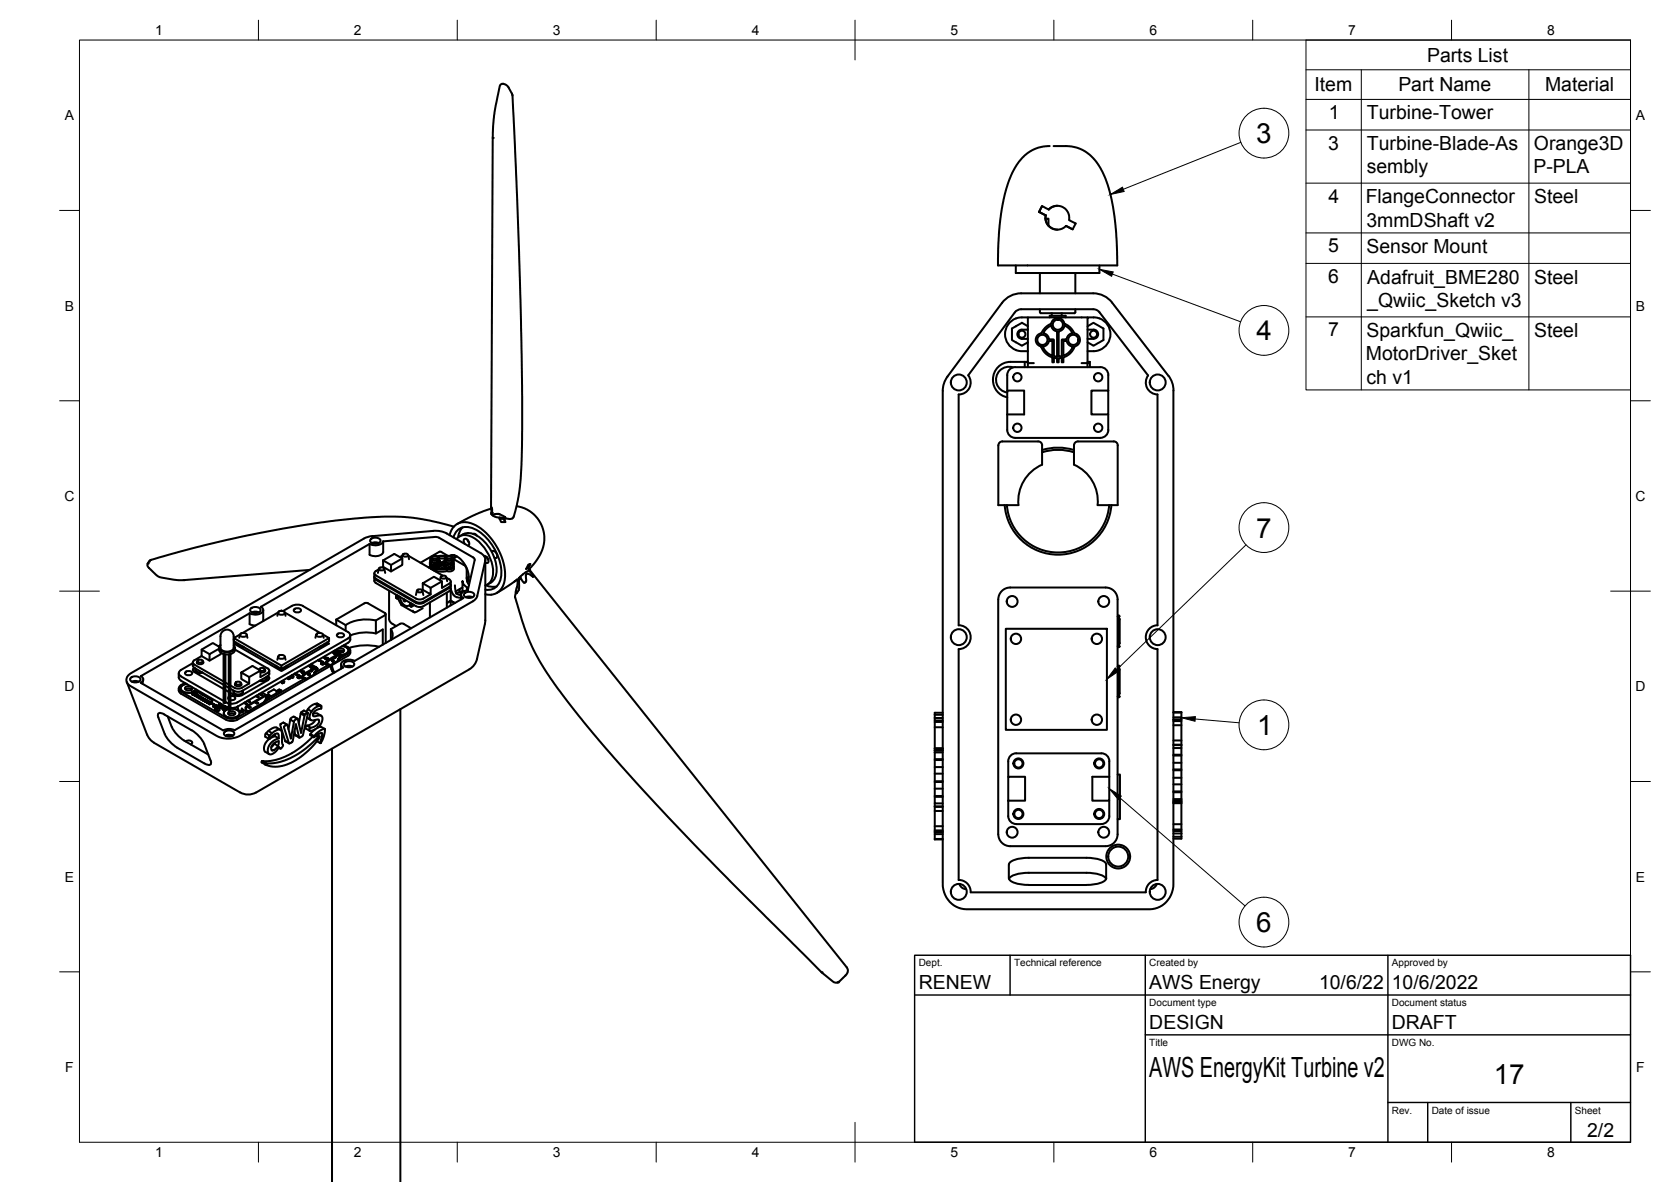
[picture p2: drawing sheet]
<svg xmlns="http://www.w3.org/2000/svg" width="420mm" height="297mm" viewBox="0 0 420 297" stroke-linecap="round" stroke-linejoin="round" font-family="sans-serif">
<defs><g id="words">
<g font-size="7">
<text x="315.8" y="35.9">3</text>
<text x="316" y="85.5">4</text>
<text x="315.8" y="135.1">7</text>
<text x="316.1" y="184.7">1</text>
<text x="315.9" y="234.2">6</text>
<text x="289" y="270.6">AWS EnergyKit Turbine v2</text>
<text x="375.6" y="272.3">17</text>
</g>
<g font-size="4.9">
<text x="358.8" y="15.5">Parts List</text>
<text x="330.5" y="23">Item</text>
<text x="351.6" y="23">Part Name</text>
<text x="388.5" y="23">Material</text>
<text x="334.2" y="29.9">1</text>
<text x="343.7" y="30">Turbine-Tower</text>
<text x="334" y="37.6">3</text>
<text x="343.7" y="37.7">Turbine-Blade-As</text>
<text x="385.7" y="37.7">Orange3D</text>
<text x="343.6" y="43.5">sembly</text>
<text x="385.6" y="43.5">P-PLA</text>
<text x="334.1" y="50.9">4</text>
<text x="343.4" y="51.1">FlangeConnector</text>
<text x="385.7" y="51.1">Steel</text>
<text x="343.6" y="57">3mmDShaft v2</text>
<text x="334" y="63.4">5</text>
<text x="343.6" y="63.6">Sensor Mount</text>
<text x="334" y="71.1">6</text>
<text x="343.8" y="71.3">Adafruit_BME280</text>
<text x="385.7" y="71.3">Steel</text>
<text x="343.8" y="77.2">_Qwiic_Sketch v3</text>
<text x="334" y="84.5">7</text>
<text x="343.6" y="84.7">Sparkfun_Qwiic_</text>
<text x="385.7" y="84.7">Steel</text>
<text x="343.4" y="90.6">MotorDriver_Sket</text>
<text x="343.6" y="96.4">ch v1</text>
<text x="231" y="248.5">RENEW</text>
<text x="289" y="248.5">AWS Energy</text>
<text x="331.7" y="248.5">10/6/22</text>
<text x="350" y="248.5">10/6/2022</text>
<text x="289" y="258.6">DESIGN</text>
<text x="350" y="258.6">DRAFT</text>
<text x="399.1" y="285.7">2/2</text>
</g>
<g font-size="3.5">
<text x="39" y="8.8">1</text>
<text x="89" y="8.8">2</text>
<text x="139" y="8.8">3</text>
<text x="189" y="8.8">4</text>
<text x="239" y="8.8">5</text>
<text x="289" y="8.8">6</text>
<text x="339" y="8.8">7</text>
<text x="389" y="8.8">8</text>
<text x="16.3" y="30.2">A</text>
<text x="411.3" y="30.2">A</text>
<text x="16.3" y="78">B</text>
<text x="411.3" y="78">B</text>
<text x="16.2" y="125.9">C</text>
<text x="411.2" y="125.9">C</text>
<text x="16.2" y="173.7">D</text>
<text x="411.2" y="173.7">D</text>
<text x="16.3" y="221.6">E</text>
<text x="411.3" y="221.6">E</text>
<text x="16.4" y="269.4">F</text>
<text x="411.4" y="269.4">F</text>
<text x="39" y="290.8">1</text>
<text x="89" y="290.8">2</text>
<text x="139" y="290.8">3</text>
<text x="189" y="290.8">4</text>
<text x="239" y="290.8">5</text>
<text x="289" y="290.8">6</text>
<text x="339" y="290.8">7</text>
<text x="389" y="290.8">8</text>
</g>
<g font-size="2.5">
<text x="231" y="242.9">Dept.</text>
<text x="255" y="242.9">Technical reference</text>
<text x="289" y="242.9">Created by</text>
<text x="350" y="242.9">Approved by</text>
<text x="289" y="252.8">Document type</text>
<text x="350" y="252.8">Document status</text>
<text x="289" y="262.9">Title</text>
<text x="350" y="262.9">DWG No.</text>
<text x="350" y="279.9">Rev.</text>
<text x="360" y="279.9">Date of issue</text>
<text x="396" y="279.9">Sheet</text>
</g>
</g></defs>
<!-- layer: Visible -->
<g fill="none" stroke="#000" stroke-width=".51">
<path d="M123.9 34.7l.2-4.9 .5-3.2 1.1-5 .5-.5h.4l.7 .3 .5 .5 1.1 2.1 1.6 39.3 .8 36.3-.1 15.9-.7 8.3-.6 3.5-.8 2.7-.8 .4-1.3-.1M123.9 34.7l-.4 92.9M128.8 23.8h.1M263.9 36.7l-2.9 .4-2.6 1.4-2.2 2.1-2 3.5-1.5 4.5-1 5.2-.5 5.1-.3 7.8h30l-.2-7.8-.9-7-1-4.7-1.7-4.1-1-1.8-1.2-1.5-1-1-1.5-1-1.3-.6-1.6-.4-4.6-.1M261.2 53.3h.1M262 51.8l-.7 1.5 1.7 .8M262.9 55h.7v1.7l-.4-.7zM262.9 54.1l-.1 .9 .3 .9 .5 .8 1 .7 1 .3 .9-.1 .8-.2 .8-.6 1.6 .8M262.9 54.1l-1.7-.8 .8-1.5 1 .5a.71 .71 0 0 0 1.2-.1l1.4-.5 1.5 .3 .7 .5 .6 .7 .5 1.5a.64 .64 0 0 0 .5 .9l1.1 .6-.8 1.4-1.7-.8M262.9 54.1h.1M263 54.1l-.1 .9M263.6 56.7l.8 .6 1.5 .4"/>
<path d="M263.7 52.6h.1M265.9 51.7l-1 .2-1.2 .8M255.4 66.7v1.9h21v-1.9M256.8 73.7h18.1a6 6 0 0 1 4.7 2.4M256.8 77.7l-1.1 .3-.6 .5-11.6 15.8a3 3 0 0 1 .3 3.2 3 3 0 0 1-2.8 1.6v58a3 3 0 0 1 3.1 3 3 3 0 0 1-3.1 3v58a3 3 0 0 1 3.1 3.1h44a3 3 0 0 1 3-3.1l-.1-58a3 3 0 0 1-2.9-3 3 3 0 0 1 3-3l-.1-58a3 3 0 0 1-2.3-4.7l-12.8-16.4-1-.3h-18.1M256.8 73.7a6 6 0 0 0-4.9 2.4l-13.7 18.6-.6 1.1-.5 1.8-.1 124.5a6.2 6.2 0 0 0 6 6.4h46.1a6.2 6.2 0 0 0 5.9-6.4l.1-124-.5-2.2-.8-1.5M258.4 79.8v12.5M261.5 77.7v.8a1.63 1.63 0 0 0 1.7 .2h5.5a1.74 1.74 0 0 0 1.7-.2v-.8M261.5 68.6v5.1M263.9 79.8v-.4h4v.4M264.5 78.7v.7M267 78.7v.7"/>
<path d="M270.4 68.6v5.1M273.5 79.8h-17a4.2 4.2 0 0 0-3.8 3.7 4.2 4.2 0 0 0 2.8 4.5M279.6 76.1l14.2 18.4M253.3 98.2h4.2v5.9h-4.2zM253.3 94.3v3.9M254.7 92.3a3.2 3.2 0 0 0-4.2 2.4 3.2 3.2 0 0 0 2.8 3.9M255.4 88l1.3 .3h1.7M256.9 85.2h1.5M257.7 90.9h.7v.4h1.5M257.7 90.9a8.8 8.8 0 0 0-5.8 .6 4.5 4.5 0 0 0-2.2 4.7 4.5 4.5 0 0 0 3.6 3.6M257.7 90.9v1.4M258.4 90.9h.1"/>
<path d="M258.4 82l-.7-.5a.83 .83 0 0 0-1.5 0l-1.8 1.1v2.9l1.8 1a.81 .81 0 0 0 1.5 0l.7-.5M258.4 82.9l-1.4-.1a1.15 1.15 0 0 0-1.2 1.2 1.15 1.15 0 0 0 1.2 1.1M260.9 84.3l.3-.3a1.18 1.18 0 0 0 1.1-1l1-1.1 1-.5 .2-.6 .5-.6 .8-.3 1.2 .4 .7 1.1 1 .5 .9 1a2.2 2.2 0 0 0 1.4 1.3l.4 .6 .1 .8-.2 .7-.4 .4a1.48 1.48 0 0 0-1.2 1.3l-1.1 1.2-1.2 .6v1.2h-.4v-1.1l-.8 .1v1h-.4v-1l-.8-.1v1.1h-.4v-1.2l-1.5-.8-.8-.9a2.97 2.97 0 0 0-1.5-1.6l-.3-.7-.1-.6zM262.2 87.1l1-.4 .6-1h.8v3.7l-1.5-.9zM263.1 82.6l1.2-.8 .2 .7 .4 .4 .9 .4v6.3l-.8-.1v-4.1l-1.2-.1-.3-.8-.8-.7a.22 .22 0 0 1-.4-.1 .22 .22 0 0 1 .2-.3zM266.2 83.3l1.1-.6 .4-.9 1.1 .8 .9 1.1-.7 .3-.4 .4-.4 .9-1.2 .1v4.1l-.7 .1zM267.4 85.7h.8l.7 1 .9 .4-1 1.4-1.4 .9zM271.9 91.3h1.5v1M273.5 82.9l1.5-.1a1.15 1.15 0 0 1 1.1 1.2 1.15 1.15 0 0 1-1.1 1.1M273.5 82l.8-.5a.82 .82 0 0 1 1.4 0l1.8 1.1v2.9l-2.6 1.4-1.4-.9M273.5 85.2h1.5M274.4 98.2h4.3v5.9h-4.3z"/>
<path d="M276.5 88l-1.3 .3h-1.7M276.5 88a4.3 4.3 0 0 0 2.5-5.1 4.3 4.3 0 0 0-4.7-3.1h-.8v11.1h.5v1.4M276.7 92.3h-21.4a2 2 0 0 0-2 2M276.7 92.3a2 2 0 0 1 2 2M278.7 94.3v3.9M251 111.9v15h5.1a10 10 0 0 1 5.9-10.1v-4.9M252 110.9h9M252 110.9a1.01 1.01 0 0 0-1 1M253.3 104.1v3.9a2 2 0 0 0 2 2M255.2 110.1h21.5M261 110.9a1.01 1.01 0 0 1 1 1M262 113.1a13.5 13.5 0 0 1 8 0"/>
<path d="M262 113.7a12.9 12.9 0 0 1 8 0M278.7 104.1v3.9a2 2 0 0 1-2 2M92.9 139.4v-2.7l-27.3 15.8M93.1 135.6a1.62 1.62 0 0 1 2.6 .3 1.51 1.51 0 0 1-2.7 0zM93.5 136.5l1.1-.2 .6 .2M96.4 136l13.5-1 9.1 5.1M96.4 136v2.8a2.55 2.55 0 0 1-3.5 .6M96.4 136a2.55 2.55 0 0 1-3.5 .7M101 139.8l-.4 .2M101.2 139.6l-.2 .1M101.2 139.5l-.2 .8M101.3 139.4l.6-.3a.53 .53 0 0 1 .7 .5l-.7 .3a.53 .53 0 0 1-.6-.5z"/>
<path d="M102.6 139.5l.2 1M102.7 139.6l.2 .1M102.9 139.8l8.4 4.9M108.9 133.4h1.3l1.7 .4 9 5.2a1.96 1.96 0 0 1 1.1 1.9l-2 8.9-.8 1.1-58.8 34a6.6 6.6 0 0 1-5.8 .1l-21.7-12.5a1.78 1.78 0 0 1-1.1-1.8 1.78 1.78 0 0 1 1.3-1.6l58.8-33.9 1.8-.5 15.2-1.3M110.2 139.9h1.9l-.3 .3 .3 .5-3 1.8-.3-.3 1.9-1.1-.5-.4 .2-.4zM110.5 138.7l-4.8 2.7M110.5 138.7h.5M111 138.7l1.7 1M112.3 139.8h.1M113.1 134.5l.5-1.4 1.1-1.3 1.4-.5h1.5l1.9 .6 1.6 1.1 1.9 1.7 1.5 2.1 1.3 2.3 .9 2.7 .3 2.1-.2 2.3-.5 1.4-1.3 1.4-1.4 .4-1.6-.1M113.2 139.6l.7-.1 1 .3 .9 .7 .9 1.1 .7 1.2 .4 1.4 .1 1.1-.4 1M113.8 139.5l-.2 .3"/>
<path d="M114 135a3.5 3.5 0 0 1 5.5-2 13.1 13.1 0 0 1 6.5 11.8 3.4 3.4 0 0 1-4 3.4M114.1 132.3l-7.8-1.8-5.5-.6-7.3 .1-9.2 .8-13.2 2-10 2-11.8 2.7-11.5 3.3M114.2 139.5l.2 .6-.1-.6M114.8 135.5a2.97 2.97 0 0 1 4.2-.4 10.6 10.6 0 0 1 4.9 9.6 2.89 2.89 0 0 1-1.9 2.4M114.9 139.8l-.8 .5-.1 .7M115.5 134.8a3.8 3.8 0 0 1 5.2 .3 10.3 10.3 0 0 1 4 9.7 3.4 3.4 0 0 1-2.2 2.1M116.3 132.5l-.7 1.1-.4 1.4M116.9 136.7l-.2-.3a.61 .61 0 0 1 .1-1 .61 .61 0 0 1 .9 .4l.2 .3a.73 .73 0 0 1-.2 1.1M117.5 135.7l.5 .7M119 134.2h.4l.5 .4M121.7 139.7a1.15 1.15 0 0 1 .9 1.8l-.6-.1M122.4 140l.4 .7"/>
<path d="M123.5 127.8l-4.5 1.7-4 2.2M123.5 129.2v-1.8l.2 .4v.9a.37 .37 0 0 0-.1 .4 .37 .37 0 0 0 .4 .3l-.1 .1M123.6 128.8l.3 .7M123.7 138.7l.2-.2h.3l.7 .7v.9l-.2 .2-.4-.2M123.9 129.5l1 .5 2 .3M124 129.4l.8-.3 .7 .1 1.4 .7 .2 .2-.2 .2M125.6 130.4h.4a.7 .7 0 0 1 .7 0 .7 .7 0 0 1 .3 .7 .77 .77 0 0 1-1.2-.3zM126.9 130.2l-.2 .1 .3 .9M128.9 130.3h.1M129.9 127.2l2.6 .8 1.7 1.3 1.7 2.2 .9 2.4 .1 2-.6 2.3-1.5 2.8-1.8 2.1M252.6 126.9a13.5 13.5 0 0 0 13.4 12.5 13.5 13.5 0 0 0 13.4-12.5M253.2 126.9a12.9 12.9 0 0 0 12.8 11.9 12.9 12.9 0 0 0 12.9-11.9"/>
<path d="M276 126.9a10 10 0 0 0-6-10.1v-4.9a1.01 1.01 0 0 1 1-1h9a.97 .97 0 0 1 1.1 1l-.1 15h-5M37.4 142.7h.1M37.8 140.8l-.7 .9v.5l2.3 2.4 .9 .5 4.6 .7 33-2.6M37.8 140.7h.1M55.9 158.7a1.66 1.66 0 0 1 1.8-.3 1.66 1.66 0 0 1 1.1 1.5v2.9a1.91 1.91 0 0 1-3.4 0v-2.9zM60.4 159.4l.5-.3h.6l.6 .5a.99 .99 0 0 1-1.8 0zM62 159.5l.2 .8M62.8 154.1v2.7l1.5 .4M62.8 154.1l-27.4 15.8M63 153a1.62 1.62 0 0 1 2.5 .3 1.51 1.51 0 0 1-2.6 0zM63.3 153.9l1.1-.2 .7 .2M65.6 152.5a.94 .94 0 0 1 .6 1.1 .94 .94 0 0 1-1 .7l-1.3 .1-1.1-.3"/>
<path d="M66.2 153.3v2.8M69.7 154.8l.2-.9-8.9 5.2M70 153.8l.4-.3h.7l.5 .5a.99 .99 0 0 1-1.7 0zM70.6 153.5h.3M71.1 153.6l2.7-1.5 1-.2 1 .2 12.1 7a.83 .83 0 0 1-.4 1.4M71.8 154.8l-.2-.9 8.9 5.2M73.9 153.2l.9-.4a.67 .67 0 0 1 .8 .8l-.8 .3a.67 .67 0 0 1-.9-.7zM79.5 159.5l-.2 .8M79.6 159.4l.4-.3h.7l.5 .5a.99 .99 0 0 1-1.7 0zM84.5 155.7l2.4 1.4M84.5 155.7v1.4M84.8 159.4l.8-.3a.67 .67 0 0 1 .9 .7l-.9 .4a.67 .67 0 0 1-.8-.8z"/>
<path d="M86.9 157.1v1.4M88.1 159.6l-.1 1.3-.5 .6-27.8 16.1M94.1 145.1l.1 1.1 .3 .3M94.1 144.1v.8M94.1 144.9l.4 .5M94.1 145l.4 .7M94.5 144.6l10.4 6h1.2l2.2-1.2M94.5 145.4l10.1 5.8 .7 .2 1.2-.2 6.5-3.7 .3-.6M94.5 145.7l10.1 5.8 .7 .2 1.2-.2 6.5-3.7 .3-.7M94.5 146.5l10.1 5.8 .7 .2 1.2-.2 6.5-3.7 .3-.4v-1M94.5 143.5l-.4 .6 .4 .5M94.5 159.2a10.8 10.8 0 0 0-6.4 .5"/>
<path d="M94.5 155.9a10.2 10.2 0 0 0-7.6 1.2M95.2 143.1l-.7 .4M95.2 142.9l-.2 1.1M95.3 142.9l.7-.3a.53 .53 0 0 1 .6 .5l-.6 .2a.53 .53 0 0 1-.7-.4zM96.3 140.8l2 1.2v1.6l-2-1.1zM96.3 140.8l2.8-1.6 2.1 1.1v1.7l-2.9 1.6M96.3 142.5l-.2 .1M96.6 142.9l.3 1.1M96.8 154.6l.2-.2-.2-.4-4.7-2.5-.5 .1-7.1 4.1M96.8 154.6l-2.3 1.3v3.3l1.7-1v3.8M97 154.3v7.3M97.8 148.4v7.2"/>
<path d="M97.9 155.6a1.48 1.48 0 0 0 .8 1.2l.9 .5M98.3 158.1l.4 1.3-.3 1.4M99.6 149.6l.2 .1M99.7 149.5l-.1 .8 .2 .1M99.9 149.6v.9l.7-.5M100 149.8v.2M100 149.7v.4l.4-.2M100.1 150.3l.9 1.7M100.1 149.8l-.2 .2M100.6 150.1l.3 1 .6 .9 .7 .3 .9-.3M101 151.8v.3M101 152.1l3.1 1.7"/>
<path d="M101.2 140.3l-2.9 1.7M101.6 150.6l-.1 .2 .2 .3h.2l-.1-.4M101.7 150.7l.2 .3M103.1 151.6l.2 .2M103.2 151.5l-.1 .8 .2 .1M103.4 157.9l-1.9-1.1h-.9l-2.3 1.3v2.7M103.4 151.7l-.1 .7 .8-.3M103.6 151.7l-.1 .5 .4-.3M103.7 151.8l-.2 .2M104.8 148.4l-.2 1.1M104.9 148.4l.6-.3a.53 .53 0 0 1 .7 .5l-.7 .3a.53 .53 0 0 1-.6-.5zM106.2 148.4l.2 1.1"/>
<path d="M106.3 152.9l-2 1-.3-.1-.2-.3M107.8 142.5v.1M108 142.6v.1M108.1 141.4l.1 .9M108.1 151.4v3.8M108.2 140.3v.6M108.3 140l.8-.3 4.4 .1 .6 .5-.3 .4 .3 .6-.2 .7 .2 .5-.3 .4-.6 .2h-2.5l-1-.2-.5 .4-.2-.1 .5-.3-.4-.2-.5 .2-.2-.1 .5-.2-.3-.3-.6 .3-.2-.1 .6-.3-.3-.5 .1-.7a.33 .33 0 0 0 .2-.2 .33 .33 0 0 0-.2-.4zM108.4 142.8v.1M108.5 140.9l1.5-.1 .4 .3-1.8 1-.2-.6zM108.6 140.1l.9-.3 .5 .2 .2 .4-.4 .3-.7 .1-.5-.3zM108.6 142.3v.5M108.6 140.8l-.2 .9"/>
<path d="M108.6 141.3l1.1 .2M108.6 142.9v.2M108.6 140.6l.5-.2 .9 .2M109 143.2v.1M109.1 142.7v.4M109.2 143.3v.1M109.3 142.6l3-1.8 1 .1a.41 .41 0 0 1 .5 .1 .41 .41 0 0 1 0 .6 .49 .49 0 0 1-.8 .2l-.8 .1-.6-.3-1.9 1.2zM109.7 142.9v.6l-.2 .1M109.9 142.8l1.8-1 .4 .2-.2 .5 .3 .3-1.5 .2zM110 140.8v.5M110.4 140.4h1.4M110.4 140.3v.6"/>
<path d="M110.7 141.1v.4M110.8 145l-.2 .8M110.9 144.9l.6-.3a.53 .53 0 0 1 .7 .5l-.7 .3a.53 .53 0 0 1-.6-.5zM111.1 146.1l-2.8 1.6M111.7 141.8v.6l-1 .5M111.7 142.4l.2 .1v.4M111.8 140.3v.6M112.1 140.2l.5-.3h.6l.5 .2 .1 .3-.5 .4h-.7l-.5-.3zM112.2 145l.2 1.1M112.2 145.2l1.1 .6v.6l-2.2 1.3v-1.6l-2-1.2-2.8 1.7v1.6l2 1.2v-1.7l-2-1.1M112.2 142.2l.4-.2h.8l.3 .2 .1 .3-.3 .3-.7 .1-.6-.3zM112.2 140.6l.6-.2 .9 .2"/>
<path d="M112.3 142.7l.5-.2 .9 .2M112.3 140.8v.6l-.5 .3M112.4 148.9v3.8M112.4 143v.5l-.4 .1-1.2 .1-1.1-.2M113.3 148.2v3.9M113.3 146.1v.8M113.4 147.9l.6 1.6M113.6 140.8v.6l-.4 .1-.9-.1M113.6 141.4l.2 .3M114 151.4l-.7-.4-.9 .5M114 149.5l.9 .6M114.1 140.5l2.5 1.5"/>
<path d="M114.1 151.4l.3 .1M114.1 141.4l-.1 .8M114.1 142.4v.7l-.2 .3-.7 .2-.8-.1M114.4 147.1l.1 1a1.2 1.2 0 0 0 1.4 1.5v-.1M114.9 150.1l1.1 .1M115.6 148.7l-.9 .5M115.6 148v.9l.3 .1M115.9 148.7v1.9M116.3 147.6l-1.7 1M116.6 142l.7 .8 .1 2.9 .5 1.3M116.7 149.2a1.62 1.62 0 0 1 2.6 .3 1.51 1.51 0 0 1-2.7 0zM116.8 148.6l-.5-.1-.4 .2 .3 .2"/>
<path d="M117.1 150.1l.7-.2 1 .2M117.4 145.2l.4 .4M117.4 147.6l-.8-.7-.3-.9v2.5M117.5 146.1h.1M117.6 148.3l-.2-.7v.8M117.9 145l-.5 .3 .4 .4M119 140.1l.3 .6-1.7 7.7h-.4a1.02 1.02 0 0 0-1.1 .7 1.02 1.02 0 0 0 .4 1.2l-27.3 15.8a2.58 2.58 0 0 0-3.4 .6l.2 .7 .3 .3-27.3 15.8M122 140.6v15.6l-2.1 9.4M122.1 147.1l1.5 .4 1.3-.1M129.6 146l.4-.3-.7 .5M129.6 146l-4.7 3M130 145.7l.2 .2"/>
<path d="M132.8 142.8l80.2 100.4 .2 .8-.4 1-1.9 1.8-.7 .2-.7-.3a48.3 48.3 0 0 1-7.5-7l-18.1-18-16-16.5-11.7-12.7-10.6-12.5-7-9.3-2.4-3.7-1.9-3.4-1.8-4-2-6.1-1-3.5 .2-1.5M132.8 142.8l.5-1.1-.5 .2-.5 1.1M132.9 143.4l-1.2 .8-1.2 1M133.1 143.4h-.1l1.2 1.5h-.3l-.9-.7h-.6l-.2 .3 .1 1.5-.4 .5-.5-.5-.6-1-.3 .7v-.4l-.3 .5-.1 1.3-.4 1.5 .1 .5 .7-.9v-2.5M133.3 141.7l-.5 1.1-.5 .2M251 150.7v59a2.99 2.99 0 0 0 3 2.9h24a2.99 2.99 0 0 0 3-2.9v-59M251 150.6a2.99 2.99 0 0 1 3-3h24a2.99 2.99 0 0 1 3 3M252.9 158h25.4v25.4h-25.4zM281 154.9l.1 .6M281.1 155.5l.3-.1 .1 .2-.1 6.2h-.3zM281.1 154.9l.2-.2 .2 .2-.4 .3M281.2 155.4v6.4"/>
<path d="M32.8 170.4a1.62 1.62 0 0 1 2.5 .3 1.51 1.51 0 0 1-2.6 0zM33.2 171.3l1-.2 .7 .2M35.4 171.6l20.7 11.9a3.1 3.1 0 0 1 2.9 0M35.4 169.9a.87 .87 0 0 1 .6 .8 .87 .87 0 0 1-.6 .9M36 170.8l-.2 1M41.4 179.6l6.8 3.9M41.4 179.6l-1.1-.4-.6 .2v.4l1.7 4.7M44.9 169.2l.1 1.3 .5 .6M44.9 173v.5M45 173.5l.1 .5 .4 .3M45.5 173.8l11.8 6.7 1 .2 .9-.2 2.9-1.6M45.5 171.1l11.3 6.5"/>
<path d="M45.5 170l10.7 6.2M45.5 168.3a.86 .86 0 0 0-.5 .9 .86 .86 0 0 0 .5 .8M45.5 172.2a.86 .86 0 0 0-.5 .8 .86 .86 0 0 0 .5 .8M46.5 171.6l-1 .6M46.6 169l.8-.4a.67 .67 0 0 1 .9 .8l-.9 .3a.67 .67 0 0 1-.8-.7zM46.6 172.8l.8-.4a.67 .67 0 0 1 .9 .8l-.9 .3a.67 .67 0 0 1-.8-.7zM46.6 173.2l.8-.2 .8 .2M46.9 171.9l-.4 .1a1.04 1.04 0 0 0-1.1 1 1.04 1.04 0 0 0 1.2 1h1.7M48.3 173.9v.5M48.3 174.4l.1 .2M48.4 173.9v.6M48.4 174.5l.3 .1"/>
<path d="M48.4 173.8l-.1 .1M48.5 166.5v1l.4 .3M48.5 166.7l-3 1.6M48.7 174l-.3-.1 .3 .2M48.7 174l.9-.2 1.3 .7M48.7 174h.3M48.8 174.5h.1M48.9 167l7.3 4.3M48.9 168.9l7.3 4.2M48.9 165.9l-.4 .6 .4 .5M48.9 168.9l-.4-.6 .3-.5 7.4 4.3M48.9 167.9l-.4 .5"/>
<path d="M48.9 174.8l.2 .1M48.9 167.9h.1M48.9 174.1l.2 .2M49 174.1h-.1M49 174.1h.1M49 174.4l-.2 .1M49 174v.1M49.1 174.4h-.1M49.1 174.3h.1M49.1 168.3a1.26 1.26 0 0 0 1.9 .7M49.2 173.9l-.2 .2M49.2 174.1l.2 .2"/>
<path d="M49.2 168a1.08 1.08 0 0 0 1.6 .9M49.2 174.4h.2l-.5 .5M49.3 174.7l-.2 .3M49.3 173.3l-1 .5M49.3 173.9l-.1 .1 .3 .2-.3 .3M49.3 173.9h.4M49.4 173.8l-.1 .1M49.4 174.7l.1-.2 .4 .2-.5 .5M49.4 174.6l-.1 .2M49.4 174.7l.3 .1M49.4 175.1l.2 .1M49.5 174.5l-.2 .1"/>
<path d="M49.6 166.2l-.1 .2a.94 .94 0 0 0 1.7 0l-.2-.2M49.6 166.1l-.1 .5M49.7 166.1l.6-.3a.53 .53 0 0 1 .7 .5l-.7 .2a.53 .53 0 0 1-.6-.4zM49.7 173.9l1.2 .6M49.7 173.9l-.7 .2M49.8 175.1l-.2 .2M49.8 173.9l-.3 .2 .1-.1M49.9 175.4l.2 .1M49.9 174.9l-.1 .2M50 174.8l.4 .2-.2 .1-.3-.2zM50 174.8l-.2 .2M50.2 175.2l-.3 .3"/>
<path d="M50.3 175.4l-.2 .2M50.3 175.3v.1M50.4 175.4h-.1M50.4 175.4l.1-.2 .3 .2M50.4 175.2l.1-.1 .4 .2-.2 .3M50.4 175.2l-.1 .2M50.5 175.7l.1 .1M50.5 175.1l-.1 .1M50.6 175.6l-.1 .2M50.7 175.5l-.1 .1M50.7 164.9l-1.8 1M50.9 174.5h.1"/>
<path d="M50.9 174.5h.1l-.1 .1M50.9 175.6l-.3 .3M50.9 174.5l1.2 .8zM51 175.5l.1-.1 .3 .2-.2 .3M51 175.5l.3 .2M51 176l.1 .1M51 175.5l-.1 .1M51 166.1l.1 .5M51.1 175.4l-.2 .3M51.2 175.8l-.2 .3M51.5 175.8l.1-.1 .3 .2-.4 .5M51.5 175.8l-.1 .2"/>
<path d="M51.5 175.8l.3 .2M51.5 176.3l.2 .1M51.6 175.7l-.5 .5M51.8 176.3l-.1 .2M51.9 176.2l-.1 .1M51.9 176.2h.1M52 176.6l.2 .1M52 176.1l-.1 .2M52.1 176l-.2 .2M52.1 175.2h.2l-.2 .1M52.2 176.5l-.2 .2M52.3 176.3l-.3-.1 .1-.2 .4 .2-.3 .3"/>
<path d="M52.3 176.6l-.1 .1M52.4 176.5l-.1 .1M52.5 176.5l-.1 .1M52.5 176.4l-.1 .2M52.5 176.9l.2 .1M52.6 176.3l.4 .2-.2 .2-.3-.3zM52.6 176.3l-.1 .1M52.7 164.4l-2-1.2v1.7M52.7 176.8l-.2 .2M52.8 176.7l-.1 .1M53 176.8l-.3 .3M53 176.4l.2 .2"/>
<path d="M53 176.7l.8 .5M53.1 176.7l-.1 .1M53.1 176.6l-.1 .3M53.1 176.6l.8 .5M53.1 176.6l-.1 .1M53.2 176.3v.3l.8 .5M53.3 175.9v.3M53.3 176l.1 .1M53.3 175.9l-1.1-.6 1.1 .7M53.3 176.2l-.2 .1M53.6 177.5v.1M53.6 177.5l.3 .2"/>
<path d="M53.6 177.5h.1M53.8 177.3l-.2 .2M53.9 177.1v.6M53.9 177.3h-.1M54 177.2l-.1 .6M54 178.3l.6 .3M54 178.2v-.4l.5-.2a.86 .86 0 0 1 .7 .8M54.2 177.9v.4zM54.3 177.6l-.4 .2M54.3 177.4h.1M54.3 177.5h.1M54.3 177.2v.3"/>
<path d="M54.4 177.3v.1M54.4 177.4h.1M54.4 177.2h-.1M54.4 177.3l.1 .1M54.4 177.2v.1M54.6 177.7l-.4 .2M54.6 178.6l.2 .1M55 177.9l-.4 .2v.5M55.1 163l-2.4 1.4v1.6l-2-1.1M55.1 162.8a1.57 1.57 0 0 0 2 1.7 1.57 1.57 0 0 0 2-1.7M55.1 162.5l-1.6-.9-2.8 1.6M55.2 177l-.7 .4"/>
<path d="M55.2 177l.2 .1M55.2 178.4l-.4 .3M55.2 176.6l-.2 .6M55.3 177.6l.1 .1M55.4 177.4v.4M55.4 177.3h.2M55.4 162.2a.97 .97 0 0 0-.2 1 .97 .97 0 0 0 1 .6 2.24 2.24 0 0 0 2.9-1l-.3-.6M55.4 177.1v.2M55.5 162.1l-.6 .3M55.5 176.8l-.2 .1 .2 .1h-.3l.2 .3M55.5 177.2l-.1 .2M55.5 177.4l-.1 .4 .2-.2"/>
<path d="M55.5 177.8h.1M55.5 164v.4l-2.8 1.6M55.5 177.6h.1M55.6 177.4l-.1 .2M55.6 177.3h.1M55.6 177.3l-.1 .1M55.7 177.1h.1M55.6 177.5v.4M55.7 176.9l-.3 .2M55.7 177.4h.1M55.7 177.3l-.1 .2M55.7 177.4l-.1-.1v.1"/>
<path d="M55.7 177.6l-.1 .3 .2-.2M55.7 177.9l.1 .1M55.8 177.7v.1M55.8 177.5v.2M55.8 177.5h.1M55.8 177.4h.1M55.8 177.4l-.1 .1M55.8 177.5l.1 .1M55.8 177.9v.2M55.9 177.5l-.1 .3M55.9 177.5h-.1M55.9 177.5l.1 .1"/>
<path d="M55.9 177.5h.1M56 177.9l-.2 .2 .1-.2M56 178.1l.5-.2 .3 .1v.3l-.1-.2v.3l-.4 .2-.3-.2zM56 177.6l-.1 .3M56 177.6h.1M56.1 177.9h.1M56.1 177.6v.3M56.2 178.1l.2 .2v.2M56.2 164.4v12.2l.3 .1v-12.3M56.4 178l.3 .1zM56.5 177.4l-.4 .3M56.5 177.6h.1"/>
<path d="M56.6 177.6h.1M56.6 177.5l-.5 .4M56.7 177.5h-.1M56.7 176.4l.8 .4M56.7 171.5l.8 .5M56.7 172.3l.8 .5M56.7 173.4l.8 .5M56.7 164.5v12.1l-.2 .1M56.7 177.5l-.1 .1M56.8 177.6l.7 .3M56.9 177.8l.3 .3zM57 177.7l.3 .4z"/>
<path d="M57 177.7l-.1 .1M57.1 177.7h-.1M57.4 177.8l-.2 .2M57.4 179l.9-.3a.67 .67 0 0 1 .8 .7l-.8 .4a.67 .67 0 0 1-.9-.8zM57.5 179.5l.8-.3 .8 .3M57.5 178l-.3 .1M57.5 164.5v13.9l.2 .1M57.5 175.1l-.1 .2 .1 .4M58 164.4v14l-.3 .1v-14.1M58 172.3l.9 .5M58 173.1l.9 .6M58 174.9h.5a.53 .53 0 0 1 .7 .5 .53 .53 0 0 1-.7 .5h-.5"/>
<path d="M58 178.1a1.78 1.78 0 0 1 2.3 1.3 2.54 2.54 0 0 1-3.9 .2 1.07 1.07 0 0 1 1.1-1.4M58.3 177.9h.1M58.3 177.9v.1M58.7 173.9a1.29 1.29 0 0 0 1.2 .8 1.29 1.29 0 0 0 1.2-.7l-.1-.1M58.7 173.8a1.28 1.28 0 0 0 1.2 .7 1.28 1.28 0 0 0 1.2-.7M58.8 173.6l-.1 .2M58.8 160.3l12 7v.8l-12-6.9zM58.8 160.7h.1M59 172.8l1.1 .3 .7-.3M59 173.6l1.1 .3 .7-.3M59.1 163.2l8.2 4.8M59.2 171.8l-.1 .2a.94 .94 0 0 0 1.6 0l-.1-.2"/>
<path d="M59.2 171.6l-.1 .5M59.2 171.6l.7-.3a.53 .53 0 0 1 .7 .5l-.7 .3a.53 .53 0 0 1-.7-.5zM59.3 161.4l-.5 .3 12 6.9 11.9-6.9-.4-.3M59.4 161.5l-.5 .3M59.7 177.6l-1.7 .3M59.8 177.6l.1 .8 .1 .1M59.8 177.6h.1M59.9 161.8v.1M59.9 161.9l.4 .5 1 .2M59.9 161.8a1.18 1.18 0 0 0 1.2 .7M60.2 160.3l.1-.8-1.5 .8M60.3 178.6l.1 .2"/>
<path d="M60.3 178.9l.3 .1M60.6 171.6l.1 .5M60.8 178.1l.1 .1M60.8 178.1v.4h-.1l-.2 .5M60.9 178.5l-.3 .5h.5v-.3M60.9 178.6l.2 .1M60.9 178.2l.9 .6M61 178.3l-.2 .2M61 173.6v.2M61.4 176.6l.5 .3M61.6 176.5l.4 .3-.7-.2M61.7 177.9l.1 .8 .5 .3"/>
<path d="M61.9 178.6l.5 .1M62 177.4l-.3 .5M62 177.6l-.1 .9M62.2 176.2l.7 .2M62.2 177.5l.5 .4M62.3 176.1l.5 .3M62.4 176l.5 .4M62.4 177.4l.7 .3-.4 .2-.6-.3M62.4 178.7h.1M62.5 178.9h-.2M62.7 171.8l-1.9 1M62.8 176.4h.1"/>
<path d="M64.1 176.4l.5 .4M64.3 174.9l.7 .3M64.3 176.3l.6 .4-.3 .1-.6-.3M64.4 174.9l.5 .3M64.6 174.8l.4 .4M65 175.2h.1M65.2 174.4l.6 .3 .1-.2M65.2 168.3h-.1M65.2 168.2v.1M65.2 174.4l.5 .3M65.2 168.3a.68 .68 0 0 1 .7-.5 .68 .68 0 0 1 .6 .5l-.4 .3h-.6l-2.8 1.5M65.4 174.3l.4 .3"/>
<path d="M65.8 174l1.2 .7M66.6 168.2l.1 .5M66.6 168.3l.1 .4-.2 .2h-1M66.8 174.7l-4.8 2.7M66.8 174.7l.2 .1v.7M66.9 174.9l-4.9 2.7M66.9 174.9a1.52 1.52 0 0 1-.5 1.5l-4 2.3M67 170.1v.2M67 175.7v.1M67 175.3l.2 .4M67 170.4v.1M67 175.5l-.7 1.2-3.9 2.2"/>
<path d="M67 170.3a1.18 1.18 0 0 1-1.6 .7M67.1 170.5a1.35 1.35 0 0 1-1.9 .6M67.2 175.1l-.2 .1M67.2 170l.5 .5M67.2 175.1l.3 .1M67.3 168l.3 .2v.6l-2.1 1.3v-1.6l-2-1.1-2.8 1.6v1.6l2 1.2v-1.7l-2-1.1M67.4 169.9l.3 .5-.4 .6-6.5 3.7-.7 .2a2.99 2.99 0 0 1-2.1-.8M67.4 175.3l-.3-.2 .3 .2v.2l-.3 .3M67.5 174.7l.5 .2M67.5 174.6h.1M67.5 175.2l-.1 .3v-.2M67.7 168.5v1.1l-.4 .3-6.5 3.8"/>
<path d="M68 174.9h.1M68 174.9l.1 .1M68.1 174.9h.1M68.8 173.3l-1.3 .7v.6M68.9 173.3h.1M68.9 173.3l.6 .4 .1 .5M69.4 167.3v.1M69.4 167.4a1.49 1.49 0 0 0 2.7-.1 1.18 1.18 0 0 1-1.2 .7M69.5 167.3a1.18 1.18 0 0 0 1.2 .7M69.5 174.2l-1.3 .8M69.6 174.2h-.1M69.9 173.5l.3 .1v.3"/>
<path d="M69.9 165l-.2 .8M70 164.9l.4-.3h.7l.5 .5a.99 .99 0 0 1-1.7 0zM70 174l-.2-.2v-.2l.4-.3 .3 .1v.3l-.4-.4 .3 .2v.3l-.3 .2M70.8 167.3l11.9-7v.9l-11.9 6.9M70.8 171.4l.2 .3zM70.9 171.3l.2 .3zM70.9 171.3l.2-.1 .3 .1-.4 .2M70.9 171.3l-.1 .1M71.1 171.2l.4 .1M71.4 171.5l.1-.2-.5 .4M71.4 171.5h.1M71.6 165l.2 .8"/>
<path d="M72.3 170.4l.3 .3zM72.5 170.3l.2 .3M72.5 170.3l.2-.1 .2 .1-.3 .2M72.5 170.3l-.2 .1M72.7 170.2l.3 .1M72.7 170.6l-.1 .1M73 170.5v-.2l-.3 .3M73.1 169.9v.2l.3 .2M73.2 169.9l.2-.2-.2 .2v.2v-.2M73.4 169.7l.3 .1M73.4 170v.3M73.7 169.8l-.3 .2"/>
<path d="M73.7 169.8l.1 .4-.4 .1M74.1 169.3l.1 .1M74.1 169.3l.7 .4M74.2 169.4l.4 .1M74.7 169.5v.1M74.7 169.6l.1 .1M74.7 169.5l.5 .2 .3 .4M74.8 169.7l.4 .1M74.8 170.1l.3 .3M75.1 170.4h.2M75.1 170.3h.2M75.2 169.8l-.4 .3 .3 .2"/>
<path d="M75.5 170.1l.6 .4M75.5 170.1l-.2 .2M75.6 179.3l-.5 2.5M75.7 168.5l-.2 .2M75.7 168.6l.6 .2M75.7 170.2l-.4 .2M75.7 179l-.1 .3 1 .6M75.9 169l.1 .1M76 169.1h-.1M76 169.1h.1M76 170.1l.1 .2M76 170.3h.2"/>
<path d="M76 170.3l.1 .2M76.1 169.9v.1M76.1 169.9l-.1 .2M76.1 170.5l.5 .1M76.1 169v.1M76.2 169.8h.1M76.2 169.8v.5M76.2 170.3h.1M76.2 170.3l.3 .2M76.3 170l-.1 .1M76.3 170.2v.1M76.3 168.9l-.2 .1"/>
<path d="M76.3 169.4l-.3 .5M76.3 169.6l-.2 .3M76.3 169.6h.1M76.3 168.7l-.6-.2-.3 .1 .5 .4M76.3 168.7l.2 .1M76.4 170.7l-9.8 5.6M76.4 168.8l-.3 .2M76.5 169.6h-.1M76.5 168.8l-.2 .1M76.5 168.8v.2l-.4 .1M76.6 170.4v.2M76.6 170.4h-.1"/>
<path d="M76.6 170.6l.3 .1M76.7 170.4l.1 .2M76.8 170.6l.1 .1M77.4 178.3l-.4 .6M77.4 169l.5 .4M77.4 179.1l-.9-.5-.8 .4 1 .6M77.6 169.5l.4 .4M77.6 169.5l-.1 .1M77.8 167.4h.1M77.9 169.4l-.3 .1M77.9 169.9h.1M77.9 170.1l-1 .6"/>
<path d="M77.9 169.4h.1M77.9 167.2l-.2 .2M77.9 167.3l.5 .3h-.3M78 169.9l-.1 .2M78 169.9l.1 .1M78 170h.1M78.1 167.6h.1M78.1 170h-.1M78.2 168.7h.1M78.2 167.7v.1M78.2 166.9l1.3 .8M78.2 167.5v.2"/>
<path d="M78.4 166.8v.2M78.4 168.6l-.1 .1M78.5 168.6l.1-.2-.4 .3M78.5 168.6h-.1M78.5 167.5v.1M78.6 178.4l1.2-.8 1-.2v.7l-1.6 .6-.5 .6v.5l.2 .2 1.8-.2 .3 .3 .1 .6-.4 1.1-.7 .9-1 .7-1 .3-.2-.2v-.5l1.5-.5 .7-.6 .2-.5-.2-.6-1.5 .2-.5-.2-.1-.4v-.8zM78.6 167.5l-.3 .3M78.6 167.5h.1M78.7 167.6l-.3 .1M78.7 167.5h.1M78.7 167.5v.2l-.4 .1M78.7 167.5l-.8-.3-.3 .2 .7 .4"/>
<path d="M78.7 179.4l.9-.2 1.2 .7M79 169.1l.1 .1M79.1 169.2v.1M79.1 168.9l-.1 .1M79.1 169.2l-1 .8M79.2 176.9l-1.1 .5-.7 .9 .9 .5M79.2 169l-.1 .2M79.4 167.6l.1 .2M79.4 167.6l-2.9 1.7-.2 .3M79.4 167.7l.2 .2M79.4 168.5l-.3 .4M79.4 167.9l-3 1.7"/>
<path d="M79.4 167.8l-2.9 1.8M79.4 167.9l.2 .1M79.5 167.9h-.1M79.5 167.8l-.1 .1M79.5 167.8h-.1M79.6 167.9h-.2M79.6 167.9h.1M79.6 168.3l-.2 .1M79.7 167.9l.1 .2M79.7 168.3l-.5 .7M79.7 168l.1 .2M79.7 176.8l-.5 .1 .9 .5"/>
<path d="M79.8 168.2l-.1 .1M80.3 166.1l-.3-.2 .7 .4M80.3 166.1h.2M80.6 177.3l-.9-.5 1.1 .6M80.7 166.3h.5l-.4 .4 .2 .2M80.8 166.7l.3 .3 .5-.2M80.8 166l-.1 .2M81 166.8h.2M81.4 160.3l-.2-.8 1.5 .8M81.5 166.7l-.3 .2M81.6 165l-.2 .3M81.6 165.2l.5 .3"/>
<path d="M81.7 161.8a1.18 1.18 0 0 1-1.2 .7M81.7 161.8a1.19 1.19 0 0 1-1.5 .8M81.9 165.6v.1M81.9 165.6h.1M82 166.5v.4M82 166.9h.2M82 166.9l.1 .1M82.1 166.4l-.1 .1M82.1 161.5l.5 .3M82.2 166.5v.4M82.2 166.8h.1M82.2 165.4h.1"/>
<path d="M82.3 166l-.1 .9 .4 .1-.2 .2-1.6-1.1M82.3 166l-.3 .5M82.3 166.2h.1M82.3 165.4h.1M82.3 165.4l-.3 .2M82.4 165.4l-.4 .2M82.4 167.2l-3.2 1.9M82.4 165.4h.1M82.4 165.4l.1 .2-.2 .1-.5-.1M82.4 165.4l-.8-.4-.3 .2 .5 .4M82.6 167l.1 .1M82.7 167.1l.2 .2"/>
<path d="M83.1 167.3l.3 1.2 .4 .7M83.3 165.6l.5 .3M83.4 166.1h.1M83.5 166.1l.3 .2M83.5 168.6v-1.5l.2 1.2 .4 .7M83.5 167.8l-.2 .4M83.5 166v.1M83.7 164h.1M83.8 166.3l.1 .2M83.8 166.3l.1 .1M83.8 166h-.3M83.8 166l-.3 .1"/>
<path d="M83.9 165.9l-.1 .1M83.9 166.7l-1 .6-.3-.1M83.9 166h.1M83.9 163.7l-.2 .3M83.9 163.9l.5 .3M83.9 166.5l.2 .1M83.9 166.5v.2M83.9 166.6h.1M84 164.2h.1M84 164.1v.1M84.1 166.6h-.2M84.1 163.5l1.3 .8"/>
<path d="M84.1 164.1h.1M84.2 164.1l-.1 .3M84.2 164.1l.1 .1M84.2 164.1h-.2M84.3 165.2h-.2l.4-.3-.3 .4M84.5 164.1v.1M84.6 164.1h.1M84.6 164.1l-.4 .2M84.6 164.1l-.3 .2-.2-.1M84.6 164.1l-.7-.4-.4 .2 .7 .5M84.6 164.1l.1 .2h-.5M84.8 163.2l.8-.3a.67 .67 0 0 1 .9 .7l-.9 .4a.67 .67 0 0 1-.8-.8z"/>
<path d="M84.8 163.7l.8-.2 .8 .2M85 165.6l.1 .2M85 163.6l.3 .2M85 166l-.9 .6M85.1 165.8v.2M85.3 163.5v.3M85.3 163.8l-.2 .1M85.3 164.2l.2 .2M85.4 164.5l-3.1 1.7M85.4 164.4v.1M85.4 164.4h.1M85.4 164.5l.2 .1"/>
<path d="M85.4 164.8l.1 .1M85.4 164.9l-.4 .7M85.4 164.4l-.1-.2-3 1.8M85.4 164.4l-3 1.8M85.4 165.1l-.3 .6M85.5 164.5h-.1M85.5 164.5l.2 .1M85.5 164.4v.1M85.5 164.9v.2M85.6 164.5l.2 .1M85.7 164.7l-.2 .2M85.8 166.9v1.1"/>
<path d="M86.1 163.6l-.7 .4M86.1 162.3a1.17 1.17 0 0 1 1.4 1.6 2.22 2.22 0 0 1-1.7 .7M86.5 162.1l1 .5a.86 .86 0 0 1 .6 .8 .86 .86 0 0 1-.6 .9l-2.4 1.3M86.5 166.6a1.62 1.62 0 0 1 2.6 .3 1.51 1.51 0 0 1-2.7 0zM86.9 167.5l1.1-.2 .6 .2M87.5 160.5l-27.8 16-1.7 .3M88.1 163.5l-.1 .7-.5 .6-28.3 16.2-1.4 .2-1-.3-11.3-6.6M95.3 162.5a14.4 14.4 0 0 0-7.5 .3M100.7 178.2v118.8M118 168.2l-53.6 30.9-1.7 .6-1.2-.1-1.1-.4-21.7-12.6-.8-.6-.9-1.4-5.1-13.2M119.9 165.6l-.6 1.5-1.3 1.1M235 179.6v.8"/>
<path d="M235 179.6h2M237 179.1h-2v.5M281 167.5l.1 .5M281 175h.1M281 162.4h.1M281.1 174.5v.5l.2 .2 .2-.1-.4-.4M281.1 168h.3l.1 .3-.1 6.2h-.3zM281.1 167.5l.2-.2 .2 .2-.4 .3M281.1 161.8v.6l.2 .3 .2-.2-.4-.4M281.2 168v6.4M295 179h2.1v1.3M295 179.1h2.1"/>
<path d="M41.4 184.5l1.5 2.1 1.7 1.3M42.2 180a10.3 10.3 0 0 0 2 4.3l2.2 1.8M46.4 186.1l6 3.5M46.7 186.3a1.05 1.05 0 0 1 1.6 .4l-.3 .4M48.2 183.5l1.6 1.3 1.3 1.6 1.8 4.7 .1 .9-.5 .3-1.1-.5-6.8-3.9M56.4 184a1.62 1.62 0 0 1 2.5 .3 1.51 1.51 0 0 1-2.6 0zM57 184.7l.8-.1 .7 .2a1.44 1.44 0 0 1-1.5-.1zM57 184.8l-.3 .1M58.4 184.9h.1M66 191.3l-.2 .3 1 .6M66.8 191.9l3.2-.3 2.9-1 3.2-1.9 4-3.6h.3l-.3 .6-1 1.3-1.5 1.6-2.3 1.9-2.2 1.2-2.1 .8-1.7 .2-1.8-.2-.8-.3zM66.8 184.3l-.1 .9 .9 .5"/>
<path d="M67.5 183.7l-.7 .6 1 .6M67.9 184.7l1.5-1.1 .6-.3 .7 .2 .2 .7v2.5l.3 .7-.5 .7-.3-.1a.23 .23 0 0 0-.3-.2 .23 .23 0 0 0-.2 .3l-.7 .9-.8 .5-.6 .1-.3-.3-.1-1.2 .5-1.1 1-1 1.2-.4v-.9l-.3-.4-.8 .3-1.4 1.1v-.6zM68.7 187l1.4-.8-.1 .9-.2 .5-.6 .7-.7 .3-.3-.3v-.5zM68.9 186.9l-.7 .9M69 186.7l-.1 .2 1 .5M69.2 184.5v.5l.9 .6M69.2 185l-1.7 .9-1 1.3-.1 .7 .1 .8 1.2 .8M70.1 187.9l.4 .2M70.1 187.8l.2 .2M70.5 183.4l-1.1-.6-.7 .1-1.2 .8 .9 .5M70.9 186.4h.1M71.2 181.6l1 .5z"/>
<path d="M71.2 181.6l-.7 .4v.3l1.2 3.8 .9 .6M71.5 182.5l.8-.3 .8 3.4 .8-4.3 .2-.3 .7-.4 .9 3.6 .9-4.5 .8-.6-1.3 5.8-.9 .4-.8-3.4-.8 4.4-.8 .5-1.4-3.9zM71.7 186.1l1 .7M73 180.8l-.5 2.4M73.9 180.1l.9 .5-.9-.5-.7 .3-.2 .4 .9 .6M74 183.9l.2 .7 1 .6M74.2 184.6l1.1 .8M77.2 182.3l-.3 .2v.6l1 .5M78.1 180.9l-.9-.5 1 .6M78.6 185.1l-2.9 2.6-3.3 2.1-3.3 1.2-1.8 .3h-1.3l.9 .5M79 185l-1-.5v.1l.9 .7M79.2 183.3l-1.2 1.2"/>
<path d="M79.3 180.9l-.8 .9-1.3 .5 .9 .6M79.5 184.9l.5 .3M79.6 184.3l1.1-.8 1-.3-.2 1.6-.9 2 .4-2.5-.4-.1-1.7 1.1zM79.7 186.3l.8 .5M79.8 184.7l.5 .4M79.8 182.9l.9-.3 .9 .6M79.9 184.6v.2M83.5 188.2v108.8M235 189.1v12.8h2M235 188.6v.5M235 180.4v7.7h2h-2v.5M235 198.2h2"/>
<path d="M235 196.5h2M235 196.3h2M235 194.4h2M235 192.8h2M235 191h2M235 190.8h2M235 189.1h2M235 182.8h2M235 181.4h2M235 181.1h2M235 180.4h2M235 188.6h2"/>
<path d="M235 188.5h2M235 188.2h2M253.5 195.2h4.2v6h-4.2zM255.5 189.3h21.4M255.5 189.3a2 2 0 0 0-2 2v3.9M274.7 195.2h4.2v6h-4.2zM276.9 189.3a2 2 0 0 1 2 2v3.9M281 194.7h.6v11.2h-.6M295 180.3h2.1v6.9M295 188h2.1v12.8M295 180.8h2.1M295 180.9h2.1"/>
<path d="M295 181.2h2.1M295 182.3h2.1M295 186.1h2.1M295 187.1h2.1M295 187.2h2.1M295 189.7h2.1M295 189.9h2.1M295 191.7h2.1M295 193.4h2.1M295 193.6h2.1M295 195.5h2.1M295 197.1h2.1"/>
<path d="M295 198.9h2.1M295 199.1h2.1M297.1 187.2v.8M235 202.7v6.9h2M235 209.6v1.4h2M235 201.9v.8M235 209.1h2M235 209h2M235 208.7h2M235 207.6h2M235 203.8h2M235 202.8h2"/>
<path d="M235 202.7h2M235 200.2h2M235 200h2M235 210.8h2M253.5 205.1a2 2 0 0 0 2 2M253.5 201.2v3.9M253.7 217.3v3.4M255.5 207.1h21.4M278.1 217.3l.1 3.4a3.2 3.2 0 0 1-3.1 1.6l-16.4 .1-2.8-.3a2.68 2.68 0 0 1-2.2-1.4M278.2 217.3a3.2 3.2 0 0 0-3.1-1.6l-16.4-.1-2.8 .3a2.68 2.68 0 0 0-2.2 1.4M278.9 201.2v3.9M278.9 205.1a2 2 0 0 1-2 2"/>
<path d="M295 207.1h2.1M295 200.8h2.1M295 210.3h2.1M295 208.5h2.1M295 208.8h2.1M295 209.5h2.1M295 201.3h2.1M295 201.7h2.1M295 201.8h2.1M297.1 209.5v.8M297.1 200.8v.5M297.1 210.3v.5h-2.1"/>
<path d="M297.1 201.8v7.7M297.1 201.3v.5h-2.1M241.2 222.2l.7 .9 1.1 .4M278.1 220.9a3.9 3.9 0 0 0-3.1-1.4l-16.3-.2-3.4 .5a2.32 2.32 0 0 0-1.6 1.1M290.9 222.2l-.7 .9-1 .3"/>
<circle cx="241.1" cy="96.1" r="2"/>
<circle cx="255.8" cy="94.8" r="1.05"/>
<circle cx="257" cy="84" r=".88"/>
<circle cx="262.1" cy="85.4" r="1.27"/>
<circle cx="266" cy="81.6" r="1.27"/>
<circle cx="269.9" cy="85.4" r="1.28"/>
<circle cx="275" cy="84" r=".88"/>
<circle cx="276.1" cy="94.8" r="1.05"/>
<circle cx="291.1" cy="96.1" r="2"/>
<circle cx="255.8" cy="107.5" r="1.05"/>
<circle cx="276.1" cy="107.5" r="1.05"/>
<circle cx="254.5" cy="151.1" r="1.37"/>
<circle cx="277.5" cy="151.1" r="1.37"/>
<circle cx="241.1" cy="160.1" r="2"/>
<circle cx="255.5" cy="160.5" r="1.3"/>
<circle cx="275.8" cy="160.5" r="1.3"/>
<circle cx="291.1" cy="160.1" r="2"/>
<circle cx="255.5" cy="180.9" r="1.3"/>
<circle cx="256.1" cy="191.9" r="1.05"/>
<circle cx="256.1" cy="191.9" r="1.26"/>
<circle cx="275.8" cy="180.9" r="1.3"/>
<circle cx="276.4" cy="191.9" r="1.05"/>
<circle cx="276.4" cy="191.9" r="1.26"/>
<circle cx="254.5" cy="209.1" r="1.37"/>
<circle cx="256.1" cy="204.6" r="1.05"/>
<circle cx="256.1" cy="204.6" r="1.26"/>
<circle cx="276.4" cy="204.6" r="1.05"/>
<circle cx="276.4" cy="204.6" r="1.26"/>
<circle cx="277.5" cy="209.1" r="1.37"/>
<circle cx="281.2" cy="215.3" r="3"/>
<circle cx="281.2" cy="215.3" r="2.51"/>
<circle cx="241.1" cy="224.1" r="2"/>
<circle cx="291.1" cy="224.1" r="2"/>
</g>
<g fill="#000">
<circle cx="123.9" cy="34.7" r=".25"/>
<circle cx="128.8" cy="24" r=".25"/>
<circle cx="273.4" cy="91.3" r=".25"/>
<circle cx="123.5" cy="129.2" r=".25"/>
<circle cx="123.7" cy="128.9" r=".25"/>
<circle cx="124.5" cy="129.2" r=".25"/>
<circle cx="125.1" cy="129.1" r=".25"/>
<circle cx="125.6" cy="130.4" r=".25"/>
<circle cx="126.7" cy="130.3" r=".25"/>
<circle cx="37.1" cy="141.6" r=".25"/>
<circle cx="37.4" cy="141.1" r=".25"/>
<circle cx="40.4" cy="145.1" r=".25"/>
<circle cx="46.3" cy="145.8" r=".25"/>
<circle cx="109" cy="143.3" r=".25"/>
<circle cx="133.1" cy="143.1" r=".25"/>
<circle cx="281.1" cy="155.2" r=".25"/>
<circle cx="54.2" cy="178.3" r=".25"/>
<circle cx="54.2" cy="177.9" r=".25"/>
<circle cx="54.5" cy="177.6" r=".25"/>
<circle cx="54.6" cy="177.7" r=".25"/>
<circle cx="54.6" cy="178.6" r=".25"/>
<circle cx="54.8" cy="178.7" r=".25"/>
<circle cx="55.4" cy="177.2" r=".25"/>
<circle cx="55.5" cy="177.2" r=".25"/>
<circle cx="55.6" cy="177.4" r=".25"/>
<circle cx="56" cy="178.2" r=".25"/>
<circle cx="56.2" cy="178.1" r=".25"/>
<circle cx="56.3" cy="178.6" r=".25"/>
<circle cx="56.5" cy="177.6" r=".25"/>
<circle cx="56.7" cy="178.4" r=".25"/>
<circle cx="62" cy="176.9" r=".25"/>
<circle cx="65.8" cy="174.7" r=".25"/>
<circle cx="67.2" cy="175.1" r=".25"/>
<circle cx="67.4" cy="175.5" r=".25"/>
<circle cx="67.5" cy="175.2" r=".25"/>
<circle cx="67.5" cy="175.5" r=".25"/>
<circle cx="70.1" cy="173.4" r=".25"/>
<circle cx="70.4" cy="173.8" r=".25"/>
<circle cx="70.5" cy="173.4" r=".25"/>
<circle cx="70.5" cy="173.7" r=".25"/>
<circle cx="73.2" cy="170.1" r=".25"/>
<circle cx="73.4" cy="170" r=".25"/>
<circle cx="73.4" cy="170.3" r=".25"/>
<circle cx="73.5" cy="169.7" r=".25"/>
<circle cx="76.3" cy="169.6" r=".25"/>
<circle cx="76.6" cy="170.4" r=".25"/>
<circle cx="78.1" cy="168.7" r=".25"/>
<circle cx="78.2" cy="167.5" r=".25"/>
<circle cx="79" cy="169.1" r=".25"/>
<circle cx="79.4" cy="168" r=".25"/>
<circle cx="79.4" cy="168.3" r=".25"/>
<circle cx="82.1" cy="166.4" r=".25"/>
<circle cx="82.3" cy="166.2" r=".25"/>
<circle cx="82.6" cy="167" r=".25"/>
<circle cx="84.1" cy="165.3" r=".25"/>
<circle cx="84.9" cy="165.6" r=".25"/>
<circle cx="85.4" cy="164.5" r=".25"/>
<circle cx="85.4" cy="164.9" r=".25"/>
<circle cx="281.1" cy="167.8" r=".25"/>
<circle cx="281.1" cy="162.1" r=".25"/>
<circle cx="281.1" cy="174.7" r=".25"/>
<circle cx="68.4" cy="188.6" r=".25"/>
<circle cx="206.6" cy="244.4" r=".25"/>
<circle cx="210.7" cy="246.9" r=".25"/>
</g>
<!-- layer: Border -->
<g fill="none" stroke="#000" stroke-width=".25">
<path d="M20 10.1h390v276.9h-390zM65 5.1v5M115 5.1v5M165 5.1v5M215 5.1v10M265 5.1v5M315 5.1v5M365 5.1v5M15 52.9h5M410 52.9h5M15 100.7h5M410 100.7h5"/>
<path d="M15 148.6h10M405 148.6h10M15 196.4h5M410 196.4h5M15 244.2h5M410 244.2h5M65 287v5M115 287v5M165 287v5M215 282.1v9.9M265 287v5M315 287v5"/>
<path d="M365 287v5"/>
</g>
<!-- layer: TitleBlock -->
<path d="M230 240.1h180v46.9h-180zM230 250h180M254 240.1v9.9M288 240.1v46.9M349 240.1v46.9M288 260.1h122M349 277.1h61M359 277.1v9.9M395 277.1v9.9" fill="none" stroke="#000" stroke-width=".36"/>
<!-- layer: BOM -->
<g fill="none" stroke="#000" stroke-width=".25">
<path d="M328.4 10.1h81.6v87.9h-81.6zM328.4 17.5h81.6M342.3 17.5v80.5M384.4 17.5v80.5M312 35.8l-29.6 11.8M328.4 25h81.6M328.4 32.7h81.6M328.4 46h81.6M328.4 58.5h81.6M279.7 68.9l32.2 12M328.4 66.2h81.6M328.4 79.6h81.6"/>
<path d="M313.3 136.9l-32.5 31.4M300.5 180.7l11.1 .9M281.6 200.5l31.5 27.2"/>
<circle cx="317.8" cy="33.5" r="6.3"/>
<circle cx="317.8" cy="83" r="6.3"/>
<circle cx="317.8" cy="132.6" r="6.3"/>
<circle cx="317.8" cy="182.2" r="6.3"/>
<circle cx="317.8" cy="231.7" r="6.3"/>
</g>
<path d="M279.2 48.9l3-1.9 .5 1.1zM276.4 67.7l3.5 .6-.4 1.1zM280.4 167.9l.8 .8-2.9 2zM297 180.4l3.6-.3-.1 1.2zM278.9 198.2l3 1.9-.7 .8z" fill="#000" stroke="#000" stroke-width=".25"/>
<use href="#words"/>
</svg>
